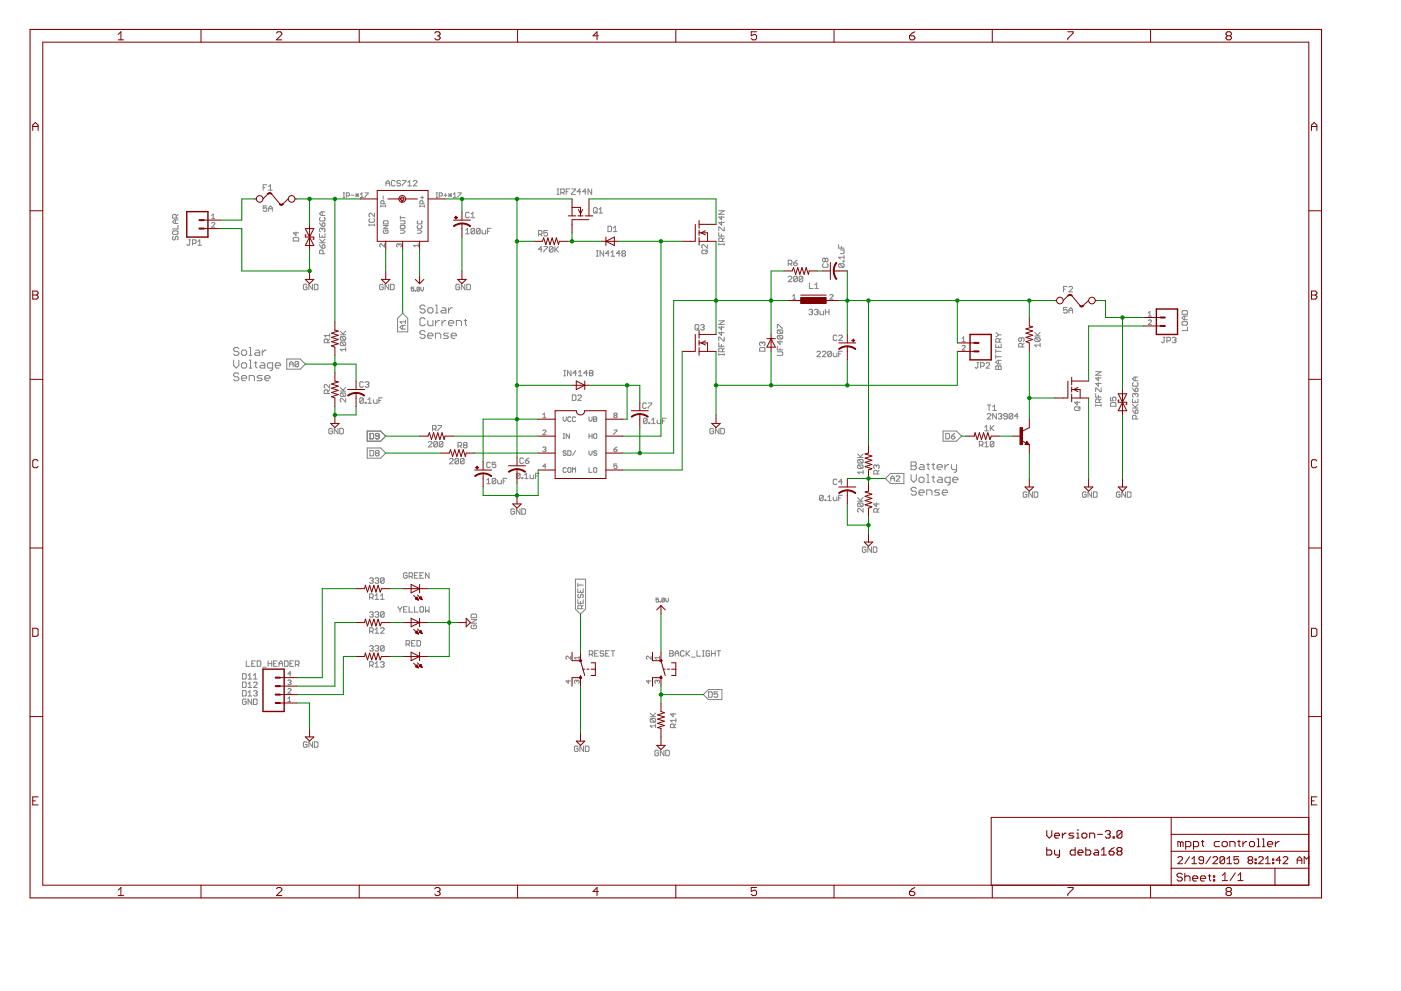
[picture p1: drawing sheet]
<svg xmlns="http://www.w3.org/2000/svg" width="420mm" height="297mm" viewBox="0 0 420 297" stroke-linecap="round" stroke-linejoin="round" font-family="sans-serif">
<g fill="none" stroke="#808080" stroke-width=".3">
<path d="M78.9 56.2h.6M80 55.4h-1.1v1.6M80.6 55.9l.5-.5v1.6M80.6 57h1.1M102.9 59.2h.5M102.9 57.8h.5M103.1 57.8v1.4M103.9 58.7h.7l.2-.7-.2-.2h-.7v1.4M105.3 58.5h.9M106.7 58.5h.9M106.7 58l.9 1M107.1 58v1"/>
<path d="M107.6 58l-.9 1M108.1 59.2h.9M108.1 58.3l.4-.5v1.4M109.5 57.8h.9l-.9 1.4M114.9 58.8v.9M115.8 55.7v-1l.5-.6 .5 .6v1M115.8 54.9h1M118.5 54.4l-.3-.3h-.5l-.3 .3v1.1l.3 .2h.5l.3-.2M120.1 54.4l-.3-.3h-.5l-.3 .6 .3 .2h.5l.3 .6-.3 .2h-.5l-.3-.2M120.7 54.1h1.1v.3l-1.1 1.1v.2M122.3 55.7h1.1M122.3 54.7l.6-.6v1.6"/>
<path d="M124 54.4l.2-.3h.6l.2 .3v.3l-1 1h1M126.1 59.2h1M126.6 58.8v.9M130.8 59.2h.5M130.8 57.8h.5M131 57.8v1.4M131.7 58.7h.7l.3-.2-.3-.7h-.7v1.4M133.1 58.5h.9M133.6 58v1M134.5 58.5h1M134.5 58l1 1M135 58v1"/>
<path d="M135.5 58l-1 1M135.9 59.2h1M135.9 58.3l.5-.5v1.4M137.3 57.8h1l-1 1.4M167.1 58.3h.5M167.1 56.6h.5M167.3 56.6v1.7M168.2 57.7h.8l.2-.2v-.6l-.2-.3h-.8v1.7M168.7 57.7l.5 .6M169.8 57.5h.5M170.9 56.6h-1.1v1.7M171.4 56.6h1.1v.3l-1.1 1.1v.3h1.1"/>
<path d="M174.2 57.5h-1.1l.8-.9v1.7M175.8 57.5h-1.1l.8-.9v1.7M177.4 56.6v1.7l-1.1-1.7v1.7M51.8 69.4l.2-.2h1.1l.3 .2v.6l-.3 .3h-1.1l-.2-.3zM52 70.8l-.2 .3v.5l.2 .3 .6-.3v-.5l.3-.3 .5 .3v.5l-.3 .3M52.6 65.9v1.1M52.9 65.4v-.9l-.3-.2h-.6l-.2 .2v.9h1.6M53.4 67.5v1.1h-1.6M53.4 65.9h-1.1l-.5 .6 .5 .5h1.1M53.4 64.3l-.5 .5M56.6 71.9h.6M56.9 71.9v1.3l-.3 .3-.5-.3"/>
<path d="M57.7 73h.8l.3-.3v-.5l-.3-.3h-.8v1.6M59.4 73.5h1M59.4 72.4l.5-.5v1.6M63.5 66.9l.2-.2 .7 .2-.9 1.2h.9M63.5 64.6l.4-.4v1.4M63.5 65.6h.9M80 61.7h-1.1v.8l.6-.2 .5 .2v.6l-.2 .3h-.6l-.3-.3M80.6 63.4v-1.1l.5-.6 .6 .6v1.1M80.6 62.5h1.1M88.2 71.2h1.1l.3 .2v.8h-1.7v-.8zM88.8 69.5v1.1l-.9-.8h1.7M95.8 70.1v1h1.7v-1"/>
<path d="M95.8 73.3l.8 1.1M95.8 72.8h1.7M95.8 71.7l1.1 1.1M95.8 66.8l.8 1.1M96.1 65.2l-.3 .2v.6l.3 .2h1.1l.3-.2v-.6l-.3-.2M96.6 68.7l-.2-.3-.6 .3v.5l.3 .3M96.6 73.6l.6-.3 .3 .3v.5l-.3 .3h-.6zM96.6 67.1l.6-.3 .3 .3v.5l-.3 .3h-.6zM96.6 68.7l.3-.3 .6 .3v.5l-.3 .3M96.6 63.5v1.1M96.6 68.7v.3M96.6 70.6v.5"/>
<path d="M96.9 76.1v-.9l-.3-.2h-.5l-.3 .2v.9h1.7M97.5 71.7l-.9 .8M97.5 63.5h-1.1l-.6 .6 .6 .5h1.1M110.7 67.5h1.6M110.7 67.2v.5M111 65.6l-.3 .2v.6l.3 .2h1l.3-.2v-.6l-.3-.2M112.3 63.9v1.1l-1.1-1.1-.5 .3v.5l.3 .3M112.3 67.2v.5M114.2 61.8h1.4M114.2 61.6v.4M115 67.6h1.4l-1.4 .9h1.4M115.1 61.1v-.7l-.7-.2-.2 .2v.7h1.4"/>
<path d="M115.2 66.2h.9l.3 .2v.7h-1.4v-.7zM115.2 69l-.2 .2 .2 .7h.9l.3-.2-.3-.7h-.4v.4M115.3 73.1v.9l-1-.9-.4 .2 .2 .7M115.6 61.6v.4M119.7 73.3l-.3-.2-.4 .2 .2 .7M119.7 73.3l.2-.2 .5 .2-.3 .7M119.7 73.3v.3M120.1 66.2h1.1l.3 .2-.3 .7h-1.1M120.1 65.2h1.4M120.1 67.8l.2-.2h.9l.3 .7-.3 .2h-.9zM120.1 69h.9l.5 .4-.5 .5h-.9M120.1 64.8v.9"/>
<path d="M125.1 69h1l.4 .4-.4 .5h-1M125.4 66.2l-.3 .2 .3 .7h.9l.2-.2-.2-.7M125.4 67.6l-.3 .2 .3 .7h.9l.2-.2-.2-.7M125.4 73.6h-1.4l.5 .4M125.4 73.1v.9M125.9 61.6v.4M125.9 61.8h1.4M126.8 61.1v-.7l-.7-.2-.2 .2v.7h1.4M127.3 61.6v.4M139.6 69l.6-.5v1.6M139.6 70.1h1.1M140.7 63.9l-.3-.3h-.5l-.3 .3v1.1l.3 .3h.5l.3-.3"/>
<path d="M141.3 65.3h1M141.3 64.2l.5-.6v1.7M142.3 68.7v1.1l-.2 .3h-.6l-.2-.3M142.3 68.7l-.2-.2h-.6l-.2 .2v1.1M142.3 68.7l-1 1.1M144 68.7v1.1l-.3 .3h-.5l-.3-.3M144 68.7l-.3-.2h-.5l-.3 .2v1.1M144 68.7l-1.1 1.1M144.5 69v.8l.3 .3h.8v-1.1M146.2 69.3h.5M147.3 68.5h-1.1v1.6M161.5 70.2h.8l.3-.3v-.5l-.3-.3h-.8v1.6"/>
<path d="M162 70.2l.6 .5M162.6 74.7h-1.1l.8-.8v1.6M163.1 73.9h1.1v.3l-1.1 1.1v.2M164.2 69.1h-1.1v.8l.6-.2 .5 .2v.6l-.3 .2h-.5l-.3-.2M165.8 74.2l-.2-.3h-.6l-.3 .3v1.1M165.8 74.2v1.1l-.2 .2h-.6l-.3-.2M165.8 74.2l-1.1 1.1M166.4 73.9v1.6M166.7 74.7l.8 .8M167.5 73.9l-1.1 1.1M178.2 62.2h.6l.3 .3v1.1l-.3 .3h-.6l-.2-.3v-1.1zM178.5 63.3l.6 .6"/>
<path d="M178.9 76.8h.5M178.9 75.2h.5M179.1 75.2v1.6M179.6 63.9h1.1M179.6 62.8l.6-.6v1.7M181 75.2v1.6l-1-1.6v1.6M182.3 67.8h.8l.3 .3v1.1l-.3 .2h-.8zM182.7 76h-1.1l.8-.8v1.6M183.2 76.8h1.1M183.2 75.7l.6-.5v1.6M184 69.4h1.1M184 68.3l.5-.5v1.6"/>
<path d="M185.9 76h-1l.8-.8v1.6M186.8 76l-.3 .2 .3 .6h.5l.3-.3-.3-.5M186.8 76l-.3-.3 .3-.5h.5l.3 .2-.3 .6M186.8 76h.5M210.8 75h1l.3 .2v.6l-.3 .3h-1l-.3-.3v-.6zM212.1 73.3v1.1l-1.1-1.1-.5 .3v.5l.3 .3M212.1 75l-.5 .5M215.6 73.2h1.6M215.6 69.7v1.1h1.6M215.6 73v.5M215.6 63.2h1.6l-1.6 1h1.6M216.4 64.8v1.1l-.8-.8h1.6"/>
<path d="M216.4 66.4v1.1l-.8-.8h1.6M216.4 70.3v.5M216.7 72.4v-.8l-.3-.3h-.6l-.2 .3v.8h1.6M217.2 68.1v1.1h-.3l-1.1-1.1h-.2v1.1M217.2 73v.5M217.2 71.3l-.5 .6M236.4 79.1h.8l.3-.3v-.5l-.3-.3h-.8v1.6M236.9 79.1l.6 .5M238 78.8h.8l.3 .6-.3 .2h-.5l-.3-.2zM239.1 78l-1.1 .8M247 79l-.3 .3v.5l.3 .3h1l.3-.3v-.5l-.3-.3M247.5 77.7v.5"/>
<path d="M247.5 77.7l-.3-.3-.5 .3v.5l.3 .3 .5-.3M247.5 77.7l.3-.3 .5 .3v.5l-.3 .3-.5-.3M251.5 73.3v1.1h1.6M251.8 79l-.3 .3v.5l.3 .3h1.1M251.8 79h1.1l.2 .3v.5l-.2 .3M251.8 79l1.1 1.1M252.1 74.9h1v.9l-.2 .2h-.8M252.3 73.9v.5M252.9 78.2h.2v.3h-.2zM253.1 76.6v1.1M253.1 77.1h-1.6l.6 .6M92.1 85.5l-.3-.3h-.5l-.3 .3v1.1l.3 .2h.5l.3-.2v-.6h-.6"/>
<path d="M93.7 85.2v1.6l-1.1-1.6v1.6M94.3 85.2h.8l.3 .3v1.1l-.3 .2h-.8zM98.9 100v1.1M102 99.3l1.1 1.1M103.7 99.3l-.9 .8M114.9 85.5l-.2-.3h-.6l-.2 .3v1.1l.2 .2h.6l.2-.2v-.6h-.5M116.6 85.2v1.6l-1.1-1.6v1.6M117.1 85.2h.8l.3 .3v1.1l-.3 .2h-.8zM120.8 93.9l1.5 1.5v4.1h-3.1v-4.1zM120.8 97.5v1.1M121.6 97.5h-1.1l-.5 .6 .5 .5h1.1M121.6 96.5h-1.6l.5 .5"/>
<path d="M121.6 95.9v1.1M124.1 86.1h-.8v.6l.4-.2 .4 .2-.2 .5-.6-.1M124.5 87.1l.2 .1zM125.9 86.3l-.6-.2-.2 .2v.8M125.9 86.3v.8l-.2 .1-.6-.1M125.9 86.3l-.8 .8M126.2 86.1v.8l.4 .3 .4-.3v-.8M127.5 91.9l-.4-.4h-.8l-.4 .4v.3l.4 .4h.8l.4 .4v.4l-.4 .4h-.8l-.4-.4M127.5 95.7l-.4-.4h-.8l-.4 .4v1.5l.4 .4h.8l.4-.4M127.5 99.5l-.4-.4h-.8l-.4 .4v.4l.4 .3h.8l.4 .4v.4l-.4 .4h-.8l-.4-.4M128.3 96.1v1.1l.4 .4h1.1v-1.5M128.7 92.2h.8l.3 .4v.8l-.3 .4h-.8l-.4-.4v-.8z"/>
<path d="M130.6 91.5h.4v2.3M130.6 93.8h.8M130.6 96.1v1.5M131.8 96.1h-.4l-.8 .7M132.6 92.2h.7l.4 .4v1.2h-1.1l-.4-.4 .4-.4h1.1M132.6 96.1v1.5M133.7 96.1h-.4l-.7 .7M134.5 92.2v1.6M134.5 96.8h1.6v-.4l-.4-.3h-.8l-.4 .3v.8l.4 .4h.8M134.5 99.9h-1.2l-.3 .3 .3 .4h.8l.4 .4-.4 .4h-1.1M135.7 92.2h-.4l-.8 .8M136.9 97.6v-1.5h1.1l.4 .3v1.2"/>
<path d="M137.8 85.5l-.3-.3h-.5l-.3 .3v1.1l.3 .2h.5l.3-.2v-.6h-.5M139.2 96.1h.8M139.4 85.2v1.6l-1.1-1.6v1.6M139.6 95.7v1.5l.4 .4M140 85.2h.8l.3 .3v1.1l-.3 .2h-.8zM208.7 97.3h.6l.2 .3v1l-.2 .3h-.6l-.3-.3v-1zM209 98.4l.5 .5M210.1 97.6l.3-.3h.5l.3 .3-.3 .5M210.6 98.1h.3M210.9 98.1l.3 .3-.3 .5h-.5l-.3-.3M215.6 96.2h1.6l-1.6 1.1h1.6M216.4 97.8v1.1l-.8-.8h1.6"/>
<path d="M216.4 99.4v1.1l-.8-.8h1.6M233.1 98.3v-1h.3l1.1 1h.2M233.4 98.9h1.1l.2 .3v.5l-.2 .3M233.4 98.9l-.3 .3v.5l.3 .3h1.1M233.4 98.9l1.1 1.1M236.4 83.1l.3-.3h.5l.3 .3v.3l-1.1 1h1.1M237.7 89.7h1M237.7 88.8l.5-.5v1.4M239.1 83.1v1.1l-.3 .2h-.5l-.3-.2M239.1 83.1l-.3-.3h-.5l-.3 .3v1.1M239.1 83.1l-1.1 1.1M240.7 83.1v1.1l-.2 .2h-.6l-.2-.2"/>
<path d="M240.7 83.1l-.2-.3h-.6l-.2 .3v1.1M240.7 83.1l-1 1.1M242.6 93l.3-.3h.5l.3 .3-.3 .5M242.7 84.8v1.7h1.1M243.2 93.5h.2M243.4 93.5l.3 .3-.3 .5h-.5l-.3-.2M244.3 93l.2-.3h.6l.2 .3-.2 .5M244.4 86.5h1.1M244.4 85.4l.5-.6v1.7M244.8 93.5h.3M245.1 93.5l.2 .3-.2 .5h-.6l-.2-.2M245.9 93.3v.8l.3 .2h.8v-1"/>
<path d="M247.5 93.5h1.1M247.5 92.7v1.6M248.6 92.7v1.6M248.9 88.5l.2-.2 .7 .2-.9 1.2h.9M298.6 99.8h.3l.5 .6M310.3 99.6l1.1 1.1M311.9 99.6l-.8 .8M318.9 86.7h.6M320 92.2h-1.1v.8l.8-.2 .3 .2v.6l-.3 .2h-.5l-.3-.2M320 85.9h-1.1v1.6M320.6 93h1M320.6 93.8v-1l.5-.6 .5 .6v1"/>
<path d="M320.6 86.1l.2-.2h.6l.2 .2v.3l-1 1.1h1M344.4 94.8h.9M344.4 96.1l.2-.2 .7 .2-.9 1.2h.9M344.4 93.8l.4-.4v1.4M354.5 96.6l.3-.2h1.1l.2 .2v.6l-.2 .3h-1.1l-.3-.3zM354.8 93.1h1.1l.2 .3v.8h-1.6v-.8zM355.3 94.7v1.1M356.1 98v1.1h-1.6M356.1 94.7h-1.1l-.5 .6 .5 .5h1.1M70.1 108v1.5l.7 .8 .8-.8v-1.5M71.6 104.5l-.4-.3h-.7l-.4 .3v.4l.4 .4h.7l.4 .4v.4l-.4 .4h-.7l-.4-.4M71.6 112.2l-.4-.4h-.7l-.4 .4v.4l.4 .3h.7l.4 .4v.4l-.4 .4h-.7l-.4-.4"/>
<path d="M72.4 105.3l.4-.4h.8l.4 .4v.8l-.4 .4h-.8l-.4-.4zM72.4 109.1l.4-.3h.8l.4 .3v.8l-.4 .4h-.8l-.4-.4zM72.4 113.3h1.6v-.4l-.4-.3h-.8l-.4 .3v.8l.4 .4h.8M74.7 104.2h.4v2.3M74.7 106.5h.8M74.7 108h.4v2.3M74.7 110.3h.8M74.7 114.1v-1.5h1.2l.4 .3v1.2M76.3 108.8h.8M76.7 104.9h.8l.4 .4v1.2h-1.2l-.4-.4 .4-.4h1.2M76.7 108.4v1.5l.4 .4M78.3 108.8h.7l.4 .3v1.2h-1.1l-.4-.4 .4-.4h1.1"/>
<path d="M78.7 104.9v1.6M78.7 112.6h-1.2l-.4 .3 .4 .4h.8l.4 .4-.4 .4h-1.2M79.4 113.3h1.6v-.4l-.4-.3h-.8l-.4 .3v.8l.4 .4h.8M79.8 104.9h-.4l-.7 .8M81.8 110.3h-1.2l-.4-.4v-.8l.4-.3h1.2v1.9l-.4 .4h-.4M82.5 109.5h1.6v-.4l-.4-.3h-.8l-.4 .3v.8l.4 .4h.8M86 107.6h4l1.6 1.5-1.6 1.6h-4zM86.8 110v-1.1l.6-.6 .5 .6v1.1M86.8 109.1h1.1M89.6 108.6l-.3-.3h-.5l-.3 .3v1.1M89.6 108.6v1.1l-.3 .3h-.5l-.3-.3M89.6 108.6l-1.1 1.1"/>
<path d="M98.3 118v-.9l-.2-.2h-.6l-.3 .2v.9h1.7M98.3 102.7v-.8l-.2-.3h-.6l-.3 .3v.8h1.7M98.9 115.2v1.1l-1.1-1.1-.6 .3v.6l.3 .2M98.9 100.5h-1.7l.6 .6M98.9 101.6l-.6 .6M98.9 116.9l-.6 .5M102 100.4h1.7M102 117.2h1.7M102 116.1l1.1 1.1M102.3 100.9h1.1l.3 .3v.5l-.3 .3M102.3 102.5h1.1l.3 .3v.6l-.3 .2M102.3 117.8h1.1l.3 .2v.6l-.3 .3"/>
<path d="M102.3 102.5l-.3 .3v.6l.3 .2h1.1M102.3 100.9l-.3 .3v.5l.3 .3h1.1M102.3 117.8l-.3 .2v.6l.3 .3h1.1M102.3 102.5l1.1 1.1M102.3 100.9l1.1 1.1M102.3 117.8l1.1 1.1M103.7 104.7h-1.7l.6 .6M103.7 104.2v1.1M103.7 119.4v1.1l-1.1-1.1-.6 .3v.5l.3 .3M103.7 116.1l-.9 .8M109 114.7l-.3-.3h-.5l-.3 .3v1.1l.3 .3h.5l.3-.3M109 119.5l-.3-.2h-.5l-.3 .2v1.1"/>
<path d="M109 119.5l-1.1 1.1M109 119.5v1.1l-.3 .3h-.5l-.3-.3M109.5 114.7l.3-.3h.5l.3 .3-.3 .5M110.1 115.2h.2M110.3 119.8l.6-.5v1.6M110.3 115.2l.3 .3-.3 .6h-.5l-.3-.3M112 119.8v.8l.2 .3h.9v-1.1M114.7 119.3h-1.1v1.6M128.3 100.6h1.5v-.4l-.3-.3h-.8l-.4 .3v.8l.4 .4h.8M130.6 101.4v-1.5h1.2l.4 .3v1.2M135.3 100.6h1.6v-.4l-.4-.3h-.8l-.4 .3v.8l.4 .4h.8M169.1 112.6h.5"/>
<path d="M169.1 111h.5M169.4 111v1.6M171.3 111v1.6l-1.1-1.6v1.6M171.6 118.4h.8l.3 .3v1l-.3 .3h-.8zM172.9 111.8h-1.1l.8-.8v1.6M173.3 118.7l.2-.3h.6l.2 .3v.2l-1 1.1h1M173.5 112.6h1M173.5 111.6l.5-.6v1.6M176.2 111.8h-1.1l.8-.8v1.6M177 111.8h.5M177 111.8l-.3 .3 .3 .5h.5l.3-.2-.3-.6M177 111.8l-.3-.2 .3-.6h.5l.3 .3-.3 .5"/>
<path d="M215.6 102.7v1.1h1.6M215.6 106v.5M215.6 106.3h1.6M216.4 103.3v.5M216.7 105.4v-.8l-.3-.2h-.6l-.2 .2v.8h1.6M217.2 101.1v1.1h-.3l-1.1-1.1h-.2v1.1M217.2 106v.5M217.2 104.4l-.5 .5M227.8 104.4l.2-.2h1.2l.2 .2v.9h-1.6zM228.6 102.8l-.3-.3-.5 .3v.6l.2 .2M228.6 102.8l.3-.3 .5 .3v.6l-.2 .2M228.6 102.8v.3"/>
<path d="M233.1 105.5h1.4l.2 .2v.6l-.2 .2h-1.4M233.1 103.8v1.1h1.6M233.4 100.5h1.1l.2 .3v.5l-.2 .3M233.4 100.5l-.3 .3v.5l.3 .3h1.1M233.4 100.5l1.1 1.1M233.9 102.2v1.1l-.8-.9h1.6M233.9 104.4v.5M245 105.6l.2-.3h.6l.3 .3v.2l-1.1 1.1h1.1M246.6 105.6l.3-.3h.5l.3 .3v.2l-1.1 1.1h1.1M249.3 105.6v1l-.2 .3h-.6l-.3-.3M249.3 105.6l-.2-.3h-.6l-.3 .3v1M249.3 105.6l-1.1 1"/>
<path d="M249.9 105.8v.8l.2 .3h.9v-1.1M251 100.7l-.3-.2h-.6l-.2 .2v1.1l.2 .3h.6l.3-.3M251.5 100.7l.3-.2h.5l.3 .2v.3l-1.1 1.1h1.1M251.5 106.1h.6M252.6 105.3h-1.1v1.6M288.5 103.8l.3-.3 .7 .3-1 1.1h1M288.5 102.4h1M288.5 101.5l.5-.5v1.4M293 108.7h.5M293.2 108.7v1.4l-.2 .2-.6-.2M294.1 109.8h.8l.3-.3v-.5l-.3-.3h-.8v1.6M295.7 109l.3-.3h.5l.3 .3v.2l-1.1 1.1h1.1"/>
<path d="M298.6 106.9h1.6M298.6 105.3h1.6M298.6 109.9l.3-.3 .5 .3 .6-.3 .2 .3v.8h-1.6zM298.6 103.1v1.1h1.6v-1.1M298.6 104.7v1.1M298.6 106.4v1.1M299.4 100.4l-.5 .5h-.3M299.4 103.7v.5M299.4 108v1.1M299.4 109.9v.8M299.4 100.4h.8M299.7 102.6v-.9l-.3-.2h-.5l-.3 .2v.9h1.6"/>
<path d="M300.2 108h-1l-.6 .6 .6 .5h1M300.2 101.5l-.5 .5M306.3 101.3v.8l-.3 .2-.5-.2v-.6l.3-.2h1.1l.2 .2v.6l-.2 .2M306.6 104v-.8l-.3-.3h-.5l-.3 .3v.8h1.6M307.1 102.9l-.5 .5M310.3 100.7h1.6M310.6 101.3h1.1l.2 .2v.6l-.2 .2M310.6 101.3l-.3 .2v.6l.3 .2h1.1M310.6 101.3l1.1 1M311.9 103.4h-1.6l.5 .6M311.9 102.9v1.1M328.6 118v1h1.6"/>
<path d="M328.6 111.4h1.6l-1.6 1.1h1.6M329.4 113.1v1l-.8-.8h1.6M329.4 114.7v1.1l-.8-.8h1.6M329.4 118.5v.5M330.2 116.3v1.1h-.3l-1-1.1h-.3v1.1M330.2 119.6l-.5 .5M333 119v1.1h.8l-.2-.8 .2-.3h.6l.3 .3v.5l-.3 .3M339.6 119.6v1.1h1.7v-1.1M339.6 116.3l.8 1.1M339.9 114.7l-.3 .2v.6l.3 .3h1.1l.3-.3v-.6l-.3-.2M340.4 116.6l.6-.3 .3 .3v.5l-.3 .3h-.6zM340.4 118.2l-.2-.3-.6 .3v.5l.3 .3"/>
<path d="M340.4 118.2l.3-.3 .6 .3v.5l-.3 .3M340.4 113v1.1M340.4 118.2v.3M341.3 113h-1.1l-.6 .6 .6 .5h1.1M348.8 101.1h.6M349.1 101.1v1.3l-.3 .3-.5-.3M349.9 102.2h.9l.2-.3v-.5l-.2-.3h-.9v1.6M351.6 101.4l.3-.3h.5l.3 .3-.3 .5M352.1 101.9h.3M352.4 101.9l.3 .3-.3 .5h-.5l-.3-.3M99.7 128.7l-.3-.3h-.5l-.3 .3v1.1l.3 .2h.5l.3-.2v-.6h-.5M101.3 128.4v1.6l-1.1-1.6v1.6"/>
<path d="M101.9 128.4h.8l.3 .3v1.1l-.3 .2h-.8zM109.5 120.6h.3v.3h-.3zM110.1 129.2h4.1l1.5 1.5-1.5 1.5h-4.1zM110.1 134.3h4.1l1.5 1.5-1.5 1.5h-4.1zM110.3 120.9h1.1M111 129.9h.8l.3 .3v1.1l-.3 .3h-.8zM111 135h.8l.3 .3v1.1l-.3 .2h-.8zM112.9 135.8h.5M112.9 135.8l-.3-.3 .3-.5h.5l.3 .3-.3 .5M112.9 135.8l-.3 .3 .3 .5h.5l.3-.2-.3-.6M113.6 120.1h.6M113.7 130.7h-.8l-.3-.2 .3-.6h.5l.3 .3v1.1l-.3 .3h-.5l-.3-.3"/>
<path d="M128.5 132.6l.2-.3h.6l.2 .3v.3l-1 1.1h1M129.7 128.6h.8l.3-.3v-.5l-.3-.3h-.8v1.7M130.3 128.6l.5 .6M131.2 132.6v1.1l-.3 .3h-.5l-.3-.3M131.2 132.6l-.3-.3h-.5l-.3 .3v1.1M131.2 132.6l-1.1 1.1M131.4 127.5h1v.3l-1 1.1v.3M132.8 132.6v1.1l-.3 .3h-.5l-.3-.3M132.8 132.6l-.3-.3h-.5l-.3 .3v1.1M132.8 132.6l-1.1 1.1M134.8 137.7l.3-.3h.5l.3 .3v.2l-1.1 1.1h1.1M137.4 133.7h.8l.2-.3v-.5l-.2-.3h-.8v1.6"/>
<path d="M137.5 137.7l-.2-.3h-.6l-.3 .3v1.1M137.5 137.7v1.1l-.2 .2h-.6l-.3-.2M137.5 137.7l-1.1 1.1M137.9 133.7l.5 .5M139.2 137.7v1.1l-.3 .2h-.6l-.2-.2M139.2 137.7l-.3-.3h-.6l-.2 .3v1.1M139.2 137.7l-1.1 1.1M139.3 133.4l-.3 .3 .3 .5h.5l.3-.2-.3-.6M139.3 133.4l-.3-.3 .3-.5h.5l.3 .3-.3 .5M139.3 133.4h.5M147.1 138.8l-.3-.2h-.5l-.3 .2v1.1l.3 .3h.5l.3-.3M148.7 138.6h-1.1v.8l.6-.3 .5 .3v.5l-.3 .3h-.5l-.3-.3"/>
<path d="M157 137.5l-.3-.2h-.5l-.3 .2v1.1l.3 .3h.5l.3-.3M157.5 138.1h.9l.2 .5-.2 .3h-.6l-.3-.3zM158.6 137.3l-1.1 .8M162.8 129.1l.2-.2 .7 .2-.9 1.2h.9M162.8 134.2l.7-.2 .2 .2-.2 .5M162.8 124.3l.5-.5v1.4M162.8 125.2h.9M163.3 134.7h.2M163.5 134.7l.2 .2-.2 .5-.7-.3M163.7 139.8h-.9l.7-.7v1.4M168.9 124.9v1l.5 .4 .4-.4v-1M168.9 130h.5"/>
<path d="M168.9 131.4h.5M169.1 130v1.4M169.8 135.3l-.2-.2-.7 .2 .2 .5 .7 .2-.2 .5-.7-.2M170.3 135.1h.7l.2 .2v1l-.2 .2h-.7zM170.8 130v1.4l-1-1.4v1.4M171.2 125.2l-.2-.3-.7 .3v.9l.2 .2 .7-.2M172.6 125.2l-.2-.3-.7 .3v.9l.2 .2 .7-.2M172.6 135.1l-.9 1.4M176.6 135.1v.9l.5 .5 .5-.5v-.9M176.6 124.9v1l.5 .4 .5-.4v-1M176.6 130v1.4M176.6 130.7h1"/>
<path d="M177.6 130v1.4M178 124.9h.7l.3 .3-.3 .4 .3 .5-.3 .2h-.7zM178 125.6h.7M178.3 130l.7 .3v.9l-.3 .2-.7-.2v-.9zM179 135.3l-.3-.2-.7 .2 .3 .5 .7 .2-.3 .5-.7-.2M184.1 134.7h.7l.2 .4-.7 .3zM184.1 128.9h.9l-.9 1.4M184.3 124.5l-.2 .3 .2 .4 .7-.2-.2-.5M184.3 124.5l-.2-.2 .2-.5 .7 .3-.2 .4M184.3 124.5h.5M185 139.1h-.9v.7l.5-.3 .4 .3-.2 .7-.7-.3M185 134l-.9 .7"/>
<path d="M193.8 121.1l-.3-.3h-.5l-.3 .3v1l.3 .3h.5l.3-.3M194.1 125.6l-.3-.3h-.6l-.2 .3v1.1M194.1 125.6v1.1l-.3 .3h-.6l-.2-.3M194.1 125.6l-1.1 1.1M194.4 120.8h1.1v.3l-1.1 1v.3M194.6 126.7h.3v.3h-.3zM195.4 127h1.1M195.4 125.9l.6-.6v1.7M197.1 125.9v.8l.2 .3h.8v-1.1M198.7 126.2h.5M199.8 125.3h-1.1v1.7M214 128.7l-.3-.3h-.5l-.3 .3v1.1l.3 .2h.5l.3-.2v-.6h-.6"/>
<path d="M215.6 128.4v1.6l-1.1-1.6v1.6M216.2 128.4h.8l.3 .3v1.1l-.3 .2h-.8zM257.2 137.2h1.6M257.2 136.1l1.1 1.1M257.5 137.7h1.1l.2 .3v.5l-.2 .3M257.5 139.4h1.1l.2 .2v.6l-.2 .2M257.5 139.4l-.3 .2v.6l.3 .2h1.1M257.5 137.7l-.3 .3v.5l.3 .3h1.1M257.5 139.4l1.1 1M257.5 137.7l1.1 1.1M258.8 136.1l-.8 .8M262.8 139.6l-.2-.2-.6 .2v.6l.3 .2"/>
<path d="M262.8 139.6l.3-.2 .6 .2v.6l-.3 .2M262.8 139.6v.3M273.2 138.5h1.2l.4 .3v.4l-.4 .4 .4 .4v.4l-.4 .4h-1.2zM273.2 139.6h1.2M276 139.2h.8l.3 .4v1.2h-1.1l-.4-.4 .4-.4h1.1M277.9 139.2h.8M278.3 138.8v1.6l.4 .4M279.5 139.2h.8M279.9 138.8v1.6l.4 .4M281.1 140h1.5v-.4l-.4-.4h-.8l-.3 .4v.8l.3 .4h.8M282.8 129.2h4.1l1.5 1.5-1.5 1.5h-4.1zM283.4 139.2v1.6"/>
<path d="M283.7 129.9h.8l.3 .3v1.1l-.3 .3h-.8zM284.5 139.2h-.3l-.8 .8M285.3 130.7h.8l.3 .6-.3 .3h-.5l-.3-.3zM285.3 139.2v1.2l.4 .4h1.2M286.4 129.9l-1.1 .8M286.9 139.2v2l-.4 .4h-.4M293.7 133.4h.8l.3-.3v-.5l-.3-.3h-.8v1.6M294.3 133.4l.5 .5M295.3 128l.6-.5v1.6M295.3 132.8l.6-.5v1.6M295.3 129.1h1.1M295.3 133.9h1.1"/>
<path d="M296.1 124.2l.3-.2h.5l.3 .2v.3l-1.1 1.1h1.1M296.1 121.4h1.1M296.6 121.4v1.6M297 127.5v1.6M297.2 128.3l.9 .8M297.7 123h1.1M297.7 121.9l.6-.5v1.6M298.1 132.6l-.3-.3h-.6l-.2 .3v1.1M298.1 127.5l-1.1 1.1M298.1 132.6v1.1l-.3 .2h-.6l-.2-.2M298.1 132.6l-1.1 1.1M298.8 124v1.6l-1.1-1.6v1.6"/>
<path d="M299.4 124.2l.2-.2h.6l.2 .2-.2 .6M299.9 124.8h.3M300.2 124.8l.2 .2-.2 .6h-.6l-.2-.3M302.1 124.8h-.8l-.3-.3 .3-.5h.5l.3 .2v1.1l-.3 .3h-.5l-.3-.3M303.7 124.2l-.3-.2h-.5l-.3 .2v1.1M303.7 124.2v1.1l-.3 .3h-.5l-.3-.3M303.7 124.2l-1.1 1.1M305.4 124.8h-1.1l.8-.8v1.6M322.2 122.2l.3-.3h1.1l.3 .3v.6l-.3 .2h-1.1l-.3-.2zM323 120.3v1.1l-.8-.8h1.7M323.9 121.9l-.6 .6M328.6 121.5h1.6"/>
<path d="M328.6 121.2v.6M329.7 120.7v-.8l-.3-.3h-.5l-.3 .3v.8h1.6M330.2 121.2v.6M333.3 120.7h1.1l.3 .2v.9h-1.7v-.9zM339.6 122.9l.8 1M339.6 122.3h1.7M339.6 121.2l1.1 1.1M340.4 123.1l.6-.2 .3 .2v.6l-.3 .2h-.6zM340.4 120.1v.6M340.7 125.6v-.8l-.3-.3h-.5l-.3 .3v.8h1.7M341.3 121.2l-.9 .8M146 143.9l.5-.5v1.6"/>
<path d="M146 145h1.1M148.7 143.6v1.1l-.3 .3h-.5l-.3-.3M148.7 143.6l-.3-.2h-.5l-.3 .2v1.1M148.7 143.6l-1.1 1.1M149.3 143.9v.8l.2 .3h.8v-1.1M150.9 144.2h.5M152 143.4h-1.1v1.6M154.3 152.8l-.3-.3h-.5l-.3 .3v1.1l.3 .2h.5l.3-.2v-.6h-.5M155.9 152.5v1.6l-1-1.6v1.6M156 142.1v1.1l-.3 .3h-.5l-.3-.3M156 142.1l-.3-.2h-.5l-.3 .2v1.1M156 142.1l-1.1 1.1"/>
<path d="M156.5 152.5h.8l.3 .3v1.1l-.3 .2h-.8zM156.5 143.2h.3v.3h-.3zM157.3 143.5h1.1M157.3 142.4l.6-.5v1.6M159 142.4v.8l.2 .3h.8v-1.1M160.6 142.7h.5M161.7 141.9h-1.1v1.6M169.8 140.4l-.2-.2-.7 .2v1l.2 .2 .7-.2M170.3 140.4l.2-.2 .7 .2v1l-.2 .2-.7-.2zM171.7 141.6v-1.4l.4 .5 .5-.5v1.4M176.6 140.2v1.4h1M178 140.4l.3-.2 .7 .2v1l-.3 .2-.7-.2z"/>
<path d="M246.9 148.7l-.3-.2h-.5l-.3 .2v1.1M246.9 148.7v1.1l-.3 .3h-.5l-.3-.3M246.9 148.7l-1.1 1.1M247.4 149.8h.3v.3h-.3zM248.2 150.1h1.1M248.2 149l.6-.5v1.6M249.9 149v.8l.2 .3h.9v-1.1M251 143.9l-.3-.3h-.6l-.2 .3v1.1l.2 .2h.6l.3-.2M251.5 149.3h.6M252.6 148.5h-1.1v1.6M252.6 144.4h-1.1l.8-.8v1.6M257.2 150.2h1.6"/>
<path d="M257.2 149.1l1.1 1.1M257.5 150.8h1.1l.2 .3v.5l-.2 .3M257.5 150.8l-.3 .3v.5l.3 .3h1.1M257.5 150.8l1.1 1.1M258.8 141.5h-1.6l.6 .6M258.8 141v1.1M258.8 152.4v1.1l-1-1.1h-.3l-.3 .3v.5l.3 .3M258.8 149.1l-.8 .9M262.8 150.8v1.1l-.8-.8h1.7M263.1 153.5v-.8l-.3-.3h-.5l-.3 .3v.8h1.7M263.1 142.1v-.8l-.3-.3h-.5l-.3 .3v.8h1.7M263.7 141l-.6 .5"/>
<path d="M263.7 152.4l-.6 .6M265.5 143.4l1.6-1.5h4v3h-4zM267.1 144.2v-1l.6-.6 .5 .6v1M267.1 143.4h1.1M268.8 142.9l.2-.3h.6l.3 .3v.3l-1.1 1h1.1M273.2 142.3v1.5l.8 .8 .8-.8v-1.5M274.8 146.5l-.4-.4h-.8l-.4 .4v.4l.4 .3h.8l.4 .4v.4l-.4 .4h-.8l-.4-.4M275.6 143.4l.4-.4h.8l.3 .4v.8l-.3 .4h-.8l-.4-.4zM275.6 147.6h1.5v-.4l-.3-.3h-.8l-.4 .3v.8l.4 .4h.8M277.9 142.3h.4v2.3M277.9 144.6h.8M277.9 148.4v-1.5h1.2l.4 .3v1.2"/>
<path d="M279.5 143h.8M279.9 142.6v1.6l.4 .4M281.4 143h.8l.4 .4v1.2h-1.2l-.3-.4 .3-.4h1.2M281.8 146.9h-1.2l-.3 .3 .3 .4h.8l.4 .4-.4 .4h-1.1M282.6 147.6h1.6v-.4l-.4-.3h-.8l-.4 .3v.8l.4 .4h.8M284.9 144.6h-1.1l-.4-.4v-.8l.4-.4h1.1v2l-.4 .4h-.3M285.7 143.8h1.6v-.4l-.4-.4h-.8l-.4 .4v.8l.4 .4h.8M308 147.7l-.3-.3h-.6l-.2 .3v1.1l.2 .3h.6l.3-.3v-.5h-.6M309.6 147.4v1.7l-1.1-1.7v1.7M310.2 147.4h.8l.2 .3v1.1l-.2 .3h-.8zM325.7 147.7l-.2-.3h-.6l-.2 .3v1.1l.2 .3h.6l.2-.3v-.5h-.5M327.4 147.4v1.7l-1.1-1.7v1.7"/>
<path d="M327.9 147.4h.8l.3 .3v1.1l-.3 .3h-.8zM335.9 147.7l-.3-.3h-.5l-.3 .3v1.1l.3 .3h.5l.3-.3v-.5h-.6M337.5 147.4v1.7l-1.1-1.7v1.7M338.1 147.4h.8l.3 .3v1.1l-.3 .3h-.8zM110.8 173.5l.3-.3h.6l.2 .3-.2 .5M110.8 179.1h.9l.2-.3v-.5l-.2-.3h-.9v1.6M111.4 174h.3M111.4 179.1l.5 .5M111.7 174l.2 .3-.2 .5h-.6l-.3-.2M112.5 178.6l.5-.6v1.6M112.5 173.5l.3-.3h.5l.3 .3-.3 .5M112.5 179.6h1.1"/>
<path d="M113 174h.3M113.3 174l.3 .3-.3 .5h-.5l-.3-.2M114.1 178.6l.6-.6v1.6M114.1 179.6h1.1M115.2 173.5l-.3-.3h-.5l-.3 .3v1.1M115.2 173.5v1.1l-.3 .2h-.5l-.3-.2M115.2 173.5l-1.1 1.1M122.1 172l-.2-.3h-.6l-.3 .3v1l.3 .3h.6l.2-.3v-.5h-.5M122.7 172.8h.8l.3-.3v-.5l-.3-.3h-.8v1.6M123.2 172.8l.6 .5M124.3 172.5h.6M125.4 171.7h-1.1v1.6h1.1"/>
<path d="M125.9 172.5h.6M127 171.7h-1.1v1.6h1.1M128.7 171.7v1.6l-1.1-1.6v1.6M172.6 173.6h3v8.9l-1.5 1.6-1.5-1.6zM173.3 174.8v1.1M173.3 176.5v1h1.6v-1M173.3 179.7v1.1h1.6v-1.1M173.3 175.4h1.6M173.5 178.1l-.2 .3v.5l.2 .3 .6-.3v-.5l.3-.3 .5 .3v.5l-.3 .3M174.1 177v.5M197.5 179.3h-.8v.6l.4-.2 .4 .2-.2 .5-.6-.1M199.3 179.5l-.6-.2-.2 .2v.8"/>
<path d="M199.3 179.5v.8l-.2 .1-.6-.1M199.3 179.5l-.8 .8M199.7 179.3v.8l.4 .3 .3-.3v-.8M259.7 164.2l-.3-.3h-.5l-.3 .3v1.1l.3 .3h.5l.3-.3v-.5h-.5M261.3 163.9v1.7l-1-1.7v1.7M261.9 163.9h.8l.3 .3v1.1l-.3 .3h-.8zM73.9 198.1v1.6h1M75.5 198.9h.5M76.6 198.1h-1.1v1.6h1.1M77.1 198.1h.8l.3 .3v1.1l-.3 .2h-.8zM80.4 198.9h1.1M80.4 198.1v1.6"/>
<path d="M81.5 198.1v1.6M82 198.9h.6M83.1 198.1h-1.1v1.6h1.1M83.7 198.9h1.1M83.7 199.7v-1.1l.5-.5 .6 .5v1.1M85.3 198.1h.8l.3 .3v1.1l-.3 .2h-.8zM87 198.9h.5M88 198.1h-1v1.6h1M88.6 199.2h.8l.3-.3v-.5l-.3-.3h-.8v1.6M89.1 199.2l.6 .5M110.8 183.6l.3-.2h.6l.2 .2-.2 .6M110.8 189.3h.9l.2-.3v-.6l-.2-.2h-.9v1.6"/>
<path d="M110.8 193.8l.3-.3h.6l.2 .3-.2 .6M110.8 199.4h.9l.2-.3v-.5l-.2-.3h-.9v1.7M111.4 194.4h.3M111.4 184.2h.3M111.4 199.4l.5 .6M111.4 189.3l.5 .5M111.7 184.2l.2 .2-.2 .6h-.6l-.3-.3M111.7 194.4l.2 .2-.2 .6h-.6l-.3-.3M112.5 188.7l.5-.5v1.6M112.5 198.9l.5-.6v1.7M112.5 183.6l.3-.2h.5l.3 .2-.3 .6M112.5 193.8l.3-.3h.5l.3 .3-.3 .6"/>
<path d="M112.5 200h1.1M112.5 189.8h1.1M113 194.4h.3M113 184.2h.3M113.3 184.2l.3 .2-.3 .6h-.5l-.3-.3M113.3 194.4l.3 .2-.3 .6h-.5l-.3-.3M114.1 188.4l.3-.2h.5l.3 .2v.3l-1.1 1.1h1.1M114.1 198.6l.3-.3h.5l.3 .3-.3 .5M114.7 199.1h.2M114.9 199.1l.3 .3-.3 .6h-.5l-.3-.3M115.2 193.8l-.3-.3h-.5l-.3 .3v1.1M115.2 193.8v1.1l-.3 .3h-.5l-.3-.3"/>
<path d="M115.2 183.6l-.3-.2h-.5l-.3 .2v1.1M115.2 183.6v1.1l-.3 .3h-.5l-.3-.3M115.2 193.8l-1.1 1.1M115.2 183.6l-1.1 1.1M119.4 181.8v.3l.6 .6M120 182.7v.8M120.5 181.8l-.5 .9M121 182.7h.6M121.8 193.1h.8l.3-.3v-.5l-.3-.3h-.8v1.6M122.1 181.8h-1.1v1.7h1.1M122.3 193.1l.6 .5M122.7 181.8v1.7h1.1"/>
<path d="M123.4 192.8h.6M124.3 181.8v1.7h1.1M124.5 192h-1.1v1.6h1.1M125.1 192h.8l.2 .3v1.1l-.2 .2h-.8zM126.2 181.8h.6l.2 .3v1.1l-.2 .3h-.6l-.3-.3v-1.1zM127.6 181.8v1.7l.5-.6 .6 .6v-1.7M141.3 185.7h1.6l-1.6 1.1h1.6M141.6 184.1h1l.3 .2v.8h-1.6v-.8zM141.6 187.3l-.3 .3v.6l.3 .2h1l.3-.2v-.6l-.3-.3h-.5v.6M171.1 196.7v.9l-.9-.9-.5 .2 .3 .7M173.7 197.1h-1.4l.4 .5M173.7 196.7v.9"/>
<path d="M174.1 180.3v.5M174.4 182.5v-.8l-.3-.3h-.6l-.2 .3v.8h1.6M174.9 181.4l-.5 .5M176.7 196.1h.8l.3-.2v-.6l-.3-.2h-.8v1.6M177.2 196.1l.6 .6M178.4 195.9h.5M179.4 195.1h-1v1.6h1M181.1 195.3l-.3-.2h-.5l-.3 .2 .3 .6h.5l.3 .2-.3 .6h-.5l-.3-.3M181.6 195.9h.6M182.7 195.1h-1.1v1.6h1.1M183.3 195.1h1M183.8 195.1v1.6"/>
<path d="M195.3 196.7v.9l-1-.9-.4 .2 .2 .7M197.8 197.1h-1.4l.5 .5M197.8 196.7v.9M197.9 180.3l.2 .1zM200.9 195.1h.8l.2 .2-.2 .6 .2 .5-.2 .3h-.8zM200.9 195.9h.8M202.5 195.9h1.1M202.5 196.7v-1.1l.5-.5 .6 .5v1.1M205.2 195.3l-.3-.2h-.5l-.3 .2v1.1l.3 .3h.5l.3-.3M205.8 195.1v1.6M206 195.9l.8 .8M206.8 195.1l-1 1"/>
<path d="M207.4 197h1.1M209 195.1v1.6h1.1M210.7 196.7h.5M210.7 195.1h.5M210.9 195.1v1.6M212.8 195.3l-.2-.2h-.6l-.2 .2v1.1l.2 .3h.6l.2-.3v-.5h-.5M213.4 195.9h1.1M213.4 195.1v1.6M214.5 195.1v1.6M215 195.1h1.1M215.6 195.1v1.6M72.7 204.4h.9l.2 .3v1.1l-.2 .3h-.9z"/>
<path d="M72.7 201.9h.9l.2 .3v1.1l-.2 .2h-.9zM72.7 207h.9l.2 .3v1l-.2 .3h-.9zM73.8 209.8l-.2-.3h-.6l-.3 .3v1.1l.3 .3h.6l.2-.3v-.6h-.5M74.4 208.6h1.1M74.4 207.5l.5-.5v1.6M74.4 202.5l.5-.6v1.6M74.4 205l.5-.6v1.7M74.4 203.5h1.1M74.4 206.1h1.1M75.5 209.5v1.7l-1.1-1.7v1.7M76 209.5h.8l.3 .3v1.1l-.3 .3h-.8zM76 204.7l.3-.3h.5l.3 .3v.3l-1.1 1.1h1.1"/>
<path d="M76 207.3l.3-.3h.5l.3 .3-.3 .5M76 203.5h1.1M76 202.5l.6-.6v1.6M76.6 207.8h.2M76.8 207.8l.3 .3-.3 .5h-.5l-.3-.3M78.8 200h1M86.3 209.4l.5-.5v1.4M86.3 206.6l.3-.2 .7 .2-1 1.2h1M86.3 210.3h1M86.3 204.1l.7-.3 .3 .3-.3 .4M86.8 204.5h.2M87 204.5l.3 .3-.3 .4-.7-.2"/>
<path d="M87.3 202h-1l.7-.7v1.4M170.4 203.9v.9l-.7-.7h1.4M173 204.1l-.3-.2-.4 .2 .2 .7M173 204.1l.2-.2 .5 .2-.3 .7M173 204.1v.2M194.6 203.9v.9l-.7-.7h1.4M195 214.8h1.6M195 213.7l1.1 1.1M195.3 215.4h1.1l.2 .2v.6l-.2 .3M195.3 215.4l-.3 .2v.6l.3 .3h1.1M195.3 215.4l1.1 1.1M196.6 217.6h-1.6l.5 .5"/>
<path d="M196.6 217v1.1M196.6 213.7l-.8 .8M197.1 204.1l-.2-.2-.5 .2 .2 .7M197.1 204.1l.2-.2 .5 .2-.2 .7M197.1 204.1v.2M201.9 213.7v1.1l-.8-.8h1.6M202.1 218.1v-.8l-.2-.3h-.6l-.2 .3v.8h1.6M202.7 217l-.6 .6M202.7 215.9h-1.6l.5 .6M202.7 215.4v1.1M210.9 208.2l1.5-1.5h4.1v3h-4.1zM212.5 207.4h.8l.3 .2v1.1l-.3 .3h-.8z"/>
<path d="M215.2 207.4h-1v.8l.8-.3 .2 .3v.5l-.2 .3h-.6l-.2-.3M92.1 222.6l-.3-.2h-.5l-.3 .2v1.1l.3 .3h.5l.3-.3v-.5h-.6M93.7 222.4v1.6l-1.1-1.6v1.6M94.3 222.4h.8l.3 .2v1.1l-.3 .3h-.8zM173.4 223.9l-.3-.3h-.6l-.2 .3v1.1l.2 .3h.6l.3-.3v-.6h-.6M175 223.6v1.7l-1.1-1.7v1.7M175.5 223.6h.9l.2 .3v1.1l-.2 .3h-.9zM197.5 225.2l-.3-.3h-.5l-.3 .3v1.1l.3 .2h.5l.3-.2v-.6h-.6M199.1 224.9v1.6l-1.1-1.6v1.6M199.7 224.9h.8l.2 .3v1.1l-.2 .2h-.8z"/>
</g>
<g fill="none" stroke="#800000" stroke-width=".32">
<path d="M9 8.8h387.3v260.3h-387.3zM313.9 249v1.5l.8 .7 .7-.7v-1.5M313.9 254v2.3h1.1l.4-.4v-.7l-.4-.4h-1.1M316.3 250.5h1.5v-.4l-.4-.4h-.7l-.4 .4v.7l.4 .4h.7M316.3 254.8v1.1l.4 .4h1.1M317.8 254.8v1.9l-.4 .3h-.4M318.6 249.7v1.5M319.7 249.7h-.3l-.8 .8M322.1 249.7h-1.2l-.3 .4 .3 .4h.8l.4 .3-.4 .4h-1.1M322.4 254v2.3h-1.1l-.3-.4v-.7l.3-.4h1.1M322.9 251.2h.7M322.9 249.7h.4v1.5"/>
<path d="M323.3 248.6v.4M323.3 255.5h1.5v-.3l-.4-.4h-.7l-.4 .4v.7l.4 .4h.7M324.5 250.1l.3-.4h.8l.3 .4v.7l-.3 .4h-.8l-.3-.4zM325.6 254v2.3h1.1l.4-.4v-.7l-.4-.4h-1.1M326.8 251.2v-1.5h1.1l.4 .4v1.1M328.3 254.8h.8l.4 .4v1.1h-1.2l-.3-.4 .3-.4h1.2M329.1 250.1h1.5M330.3 256.3h1.5M330.3 254.8l.7-.8v2.3M331.5 249.3l.4-.3h.7l.4 .3v.4l-.4 .4M332.2 250.1h.4M332.6 250.1l.4 .4v.3l-.4 .4h-.7l-.4-.4"/>
<path d="M332.6 255.2h1.2l.3 .3v.4l-.3 .4h-.8l-.4-.4zM333.8 250.8h.4v.4h-.4zM334.1 254l-1.5 1.2M335.3 255.2l-.3-.4v-.4l.3-.4h.8l.4 .4v.4l-.4 .4M335.3 255.2l-.3 .3v.4l.3 .4h.8l.4-.4v-.4l-.4-.3M335.3 255.2h.8M336.5 249.3v1.5l-.4 .4h-.8l-.3-.4M336.5 249.3l-.4-.3h-.8l-.3 .3v1.5M336.5 249.3l-1.5 1.5"/>
</g>
<g fill="none" stroke="#800000" stroke-width=".3">
<path d="M12.8 12.6h379.7v252.7h-379.7zM35.5 10.3l.8-.8v2.4M35.5 11.9h1.6M60.3 8.8v3.8M82.9 9.9l.4-.4h.8l.4 .4v.4l-1.6 1.6h1.6M107.7 8.8v3.8M130.4 9.9l.4-.4h.8l.4 .4v.4l-.4 .4M131.2 10.7h.4M131.6 10.7l.4 .4v.4l-.4 .4h-.8l-.4-.4M155.2 8.8v3.8M179.5 10.7h-1.7l1.2-1.2v2.4M202.7 8.8v3.8"/>
<path d="M226.9 9.5h-1.6v1.2l.8-.4h.4l.4 .4v.8l-.4 .4h-.8l-.4-.4M250.1 8.8v3.8M272.8 10.7h1.2l.4 .4v.4l-.4 .4h-.8l-.4-.4zM274.4 9.5l-.8 .4-.8 .8M297.6 8.8v3.8M320.2 9.5h1.6v.4l-1.6 1.6v.4M345.1 8.8v3.8M368.1 10.7l-.4-.4v-.4l.4-.4h.8l.4 .4v.4l-.4 .4M368.1 10.7l-.4 .4v.4l.4 .4h.8l.4-.4v-.4l-.4-.4M368.1 10.7h.8M9.8 39.1v-1.6l.8-.8 .8 .8v1.6M9.8 37.9h1.6"/>
<path d="M393.3 37.9h1.6M393.3 39.1v-1.6l.8-.8 .8 .8v1.6M76.3 59.6h.6M80.4 58.1l-1.5 1.5M81.4 58.1l2.5 3.1M86.4 59.6l-1.6 1.5M88.5 59.6h.5M108.1 59.6h5M113.1 57.1h15.3v15.2h-15.3zM116.3 59.6h4.8M119.9 58.9a1.02 1.02 0 0 1 1.6 .3 1.02 1.02 0 0 1-.7 1.4v-.5a.53 .53 0 0 0 .3-.8 .53 .53 0 0 0-.9 0 .53 .53 0 0 0 .3 .8v.5a1.03 1.03 0 0 1-.6-1.7zM121.8 59.6h3.4"/>
<path d="M128.4 59.6h5.1M171.6 59.6v5.1M176.6 59.6v5.1M9 63.2h3.8M61.1 66h5.1M61.1 68.5h5.1M91.6 68.5h2.5l-2.5 5.1h2.5zM91.8 70.4h-.2v.7h2.5v.6h-.2M92.8 67.2v7.7M115.7 72.3v2.6M120.8 72.3v2.6M125.8 72.3v2.6"/>
<path d="M136 66h5.1M138.5 63.4v2.6M138.5 67v4.1M160.1 72.3h2.6l.3-1 .7 2 .6-2 .7 2 .6-2 .6 2 .7-2 .6 2 .2-1h2.6M170.4 64.7h2.3M171.6 65.9v3.9M171.6 62.2h2.5v2.5M171.6 65.8h5M173.3 64.7h1.6M173.5 62.8l.6 1.3 .6-1.3M175.5 64.7h2.3M180.4 72.3h5.1"/>
<path d="M181.7 72.3l2.6-1.2v2.5zM181.7 71.1v2.5M204.6 72.3h3.8M208.5 67.2v5.1M209.7 72.3h5M209.7 66.1v2.3M209.7 69v1.5M209.7 71.2v2.3M209.7 69.8h2.5v2.5M209.7 67.2h5M211.6 69.2l-1.3 .6 1.3 .6M249 78.7v5.1"/>
<path d="M392.5 63.2h3.8M9.8 88.4h1.2M9.8 87.2h1.2l.4 .5v.3l-.4 .4 .4 .4v.4l-.4 .4h-1.2zM91.6 83.8h2.5l-1.3 1.2zM92.8 81.2v2.6M100.4 96.4v2.6l1.1 .2-2.1 .7 2.1 .6-2.1 .6 2.1 .7-2.1 .6 2.1 .6-2.1 .7 1 .4v2.5M114.4 83.8h2.5l-1.2 1.2zM115.7 81.2v2.6M124.6 83.8l1.2 1.2M125.8 82.5v2.5M127.1 83.8l-1.3 1.2M137.3 83.8h2.5l-1.3 1.2z"/>
<path d="M138.5 81.2v2.6M209.7 99.1v2.3M235.1 81.2h2.5l.4-1 .6 2 .6-2 .7 2 .6-2 .7 2 .6-2 .6 2 .3-1h2.5M236.3 90.1h5.1M240.1 88.5h7.7M246.5 90.1h5.1M246.5 81.2h2.5M250 81.2h4.1M308.7 95.2v2.5l1 .3-2 .6 2 .6-2 .7 2 .6-2 .6 2 .7-2 .6 1 .4v2.5M316.3 90.1h.6M320.4 88.6l-1.5 1.5M321.4 88.6l2.5 3"/>
<path d="M326.4 90.1l-1.6 1.5M328.5 90.1h.5M343 95.2h5.1M343 97.7h5.1M393.3 88.4h1.2M393.3 87.2h1.2l.4 .5v.3l-.4 .4 .4 .4v.4l-.4 .4h-1.2zM9 113.7h3.8M100.4 111.7v2.5l1.1 .3-2.1 .6 2.1 .6-2.1 .7 2.1 .6-2.1 .6 2.1 .7-2.1 .6 1 .4v2.5M104.2 116.8h5.1M106.8 114.2v2.6M106.8 117.8v4M171.6 115.5h5"/>
<path d="M172.8 114.2l2.6 1.3-2.6 1.3zM175.4 114.2v2.6M204.6 105.3h3.8M208.5 100.2v5.1M209.7 102v1.5M209.7 104.2v2.3M209.7 102.8h2.5v2.5M209.7 105.3h5M209.7 100.2h5M211.6 102.2l-1.3 .6 1.3 .6M230 101.5h2.5M231.2 101.5l1.3 2.6h-2.5z"/>
<path d="M231.2 100.2v5.1M251.6 102.8h5M254.1 100.2v2.6M254.1 103.8v4.1M287.1 105.3h5.1M287.1 102.8h5.1M320.3 114.2l-.1 5.1h-3.9M321.4 116.8h2.5v2.5M321.4 119.3h5.1M321.4 113.1v2.3M321.4 116v1.5M321.4 118.2v2.2"/>
<path d="M321.4 114.2h5.1M323.3 116.1l-1.3 .7 1.3 .6M335.4 118h2.5l-2.5 5.1h2.5zM335.6 119.9h-.2v.7h2.5v.6h-.2M336.6 116.8v7.6M392.5 113.7h3.8M11.4 138.2l-.4-.4h-.8l-.4 .4v1.6l.4 .4h.8l.4-.4M99.2 126.9h2.5l-1.3 1.3zM100.4 124.4v2.5M125.8 130.7h2.6l.4-1 .6 2 .6-2 .7 2 .6-2 .6 2 .7-2 .6 2 .3-1h2.5M132.2 135.8h2.5l.4-1 .6 2 .7-2 .6 2 .6-2 .7 2 .6-2 .7 2 .2-1h2.5M144.9 138.3v2.6"/>
<path d="M152.5 139.6h5.1M155 137.1v2.5M161.4 135.8h5.1M161.4 125.6h5.1M161.4 130.7h5.1M166.5 123.1h6.3a1.27 1.27 0 0 0 1.3 1.3 1.27 1.27 0 0 0 1.3-1.3h6.3v20.3h-15.2zM181.7 135.8h5.1M181.7 125.6h5.1M181.7 130.7h5.1M189.3 123.1h5.1M191.9 120.6v2.5M191.9 124.1v4.1"/>
<path d="M213.5 126.9h2.5l-1.3 1.3zM214.7 124.4v2.5M260.5 133.3v2.5l-1.1 .3 2.1 .6-2.1 .6 2.1 .7-2.1 .6 2.1 .6-2.1 .7 2.1 .6-1 .4v2.5M289.6 130.7h2.6l.2-1 .7 2 .6-2 .6 2 .7-2 .6 2 .6-2 .7 2 .4-1h2.5M303.6 130.7h2.6M306.5 132.1l1.2 .7M307.9 132.2l.8 1.1h-1.3zM307.9 132.8l.2 .2h-.4l.2-.5 .5 .6h-.7M308.7 125.6v2.6l-2 1M308.7 133.3v2.5M394.9 138.2l-.4-.4h-.8l-.4 .4v1.6l.4 .4h.8l.4-.4M142.3 140.9h5.1"/>
<path d="M144.9 141.9v4.1M153.8 151h2.5l-1.3 1.3zM155 140.6v4.1M155 148.5v2.5M161.4 140.9h5.1M181.7 140.9h5.1M251.6 146h5M254.1 143.4v2.6M254.1 147v4M260.5 144.7v2.5l-1.1 .3 2.1 .6-2.1 .7 2.1 .6-2.1 .6 2.1 .7-2.1 .6 2.1 .6-1 .4v2.6M260.5 159.9v2.6M307.4 146h2.6l-1.3 1.2z"/>
<path d="M308.7 143.4v2.6M325.2 146h2.5l-1.2 1.2zM326.5 143.4v2.6M335.4 146h2.5l-1.3 1.2zM336.6 143.4v2.6M9 164.3h3.8M106.8 176.4h2.5l.3-1 .6 2.1 .6-2.1 .7 2.1 .6-2.1 .7 2.1 .6-2.1 .6 2.1 .4-1.1h2.5M120.8 176.4h7.6M123.3 175.2l2.5 1.2-2.5 1.3zM124.1 178.5l1.4 1.4M124.6 179.5l.5-.5 .4 .9zM124.6 179.5h.7"/>
<path d="M124.7 179.4h.6M124.8 179.3h.4M124.9 179.6h.5M124.9 179.2h.3M125 179h.1M125.2 179.7h.2M125.2 178.4l1.4 1.3M125.8 179.4h.6M125.8 179.3h.6M125.8 175.2v2.5M125.9 179.2h.4M126 179h.3"/>
<path d="M126.1 179.5h.4M126.2 178.9h.1M126.2 178.9l-.5 .5 .9 .3M126.2 178.9l.4 .8M126.3 179.6h.3M259.2 162.5h2.5l-1.2 1.2zM392.5 164.3h3.8M9.8 188.3h1.2l.4 .4v1.6l-.4 .4h-1.2zM106.8 196.8h2.5l.3-1.1 .6 2.1 .6-2.1 .7 2.1 .6-2.1 .7 2.1 .6-2.1 .6 2.1 .4-1h2.5M106.8 186.6h2.5l.3-1 .6 2 .6-2 .7 2 .6-2 .7 2 .6-2 .6 2 .4-1h2.5M120.8 196.8h7.6M120.8 186.6h7.6"/>
<path d="M123.3 195.5l2.5 1.3-2.5 1.2zM123.3 185.3l2.5 1.3-2.5 1.3zM124.1 198.8l1.4 1.4M124.1 188.6l1.4 1.4M124.6 199.8l.5-.5 .4 .9zM124.6 189.6h.7M124.6 199.8h.7M124.7 189.5h.5M124.7 199.6h.5M124.8 199.9h.5M124.8 189.4h.4M124.8 199.5h.4"/>
<path d="M124.8 189.8h.5M124.9 189.3h.2M125 199.4h.1M125.1 189.2h.1M125.1 189.1l-.5 .6 .9 .3M125.1 189.1l.4 .9M125.1 189.9h.3M125.2 198.7l1.4 1.4M125.2 188.5l1.4 1.4M125.4 190h.1M125.7 199.7l.9 .4M125.7 189.5l.9 .4"/>
<path d="M125.7 199.6h.7M125.7 189.5h.7M125.8 185.3v2.6M125.8 195.5v2.5M125.8 189.4h.6M125.9 199.5h.5M125.9 199.8h.6M126 189.3h.3M126 199.4h.3M126 189.6h.5M126.1 189.2h.2M126.1 199.3h.2"/>
<path d="M126.2 189h.1M126.2 199.9h.3M126.2 199.2l-.5 .5M126.2 199.2l.4 .9M126.2 199.2h.1M126.2 189l-.5 .5M126.2 189l.4 .9M126.3 189.8h.3M126.6 189.9h.1M137.3 186.6h2.5M139.8 185.3l1.3 1.3-1.3 1.3zM171.6 195.5v2.5h2.5"/>
<path d="M174.1 195.5v2.5M174.1 198l1.3 4.5M177.3 198.7h1.2v3.8h-1.2M195.7 195.5v2.5h2.5M198.2 181.5v2.6M198.2 195.5v2.5M198.2 198l1.3 4.5M198.2 181.5l-1.2 1.3M198.2 181.5l1.3 1.3M201.4 198.7h1.3v3.8h-1.3M393.3 188.3h1.2l.4 .4v1.6l-.4 .4h-1.2zM9 214.8h3.8"/>
<path d="M83.9 210.7h5.1M83.9 208.2h5.1M83.9 205.7h5.1M83.9 203.1h5.1M92.8 218.3v2.6M125.1 200h.3M125.3 200.1h.1M126.5 200h.1M174.1 203.1h-2.5v2.6M174.1 202.5v3.2M174.1 219.6v2.5M174.7 200.6h.7"/>
<path d="M176 200.6h.6M177.3 200.6h1.2M198.2 203.1h-2.5v2.6M198.2 202.5v3.2M198.2 210.7v2.6l1 .3-2 .7 2 .6-2 .6 2 .7-2 .6 2 .6-2 .7 1 .2v5.1M198.9 200.6h.6M200.1 200.6h.7M201.4 200.6h1.3M392.5 214.8h3.8M11.4 238.8h-1.6v2.5h1.6M91.6 220.9h2.5l-1.3 1.2zM172.8 222.1h2.6l-1.3 1.3z"/>
<path d="M197 223.4h2.5l-1.3 1.3zM394.9 238.8h-1.6v2.5h1.6M9.8 240.1h.8M351.2 245v20.3M351.2 255.2h41.3M351.2 250.1h41.3M353.2 257.1l.4-.3h.7l.3 .3v.4l-1.4 1.4h1.4M354 252.6l-.4-.4h-.3v1.6M354 252.6v1.2M354 252.6l.4-.4 .4 .4v1.2M355.6 253.8h1.2l.3-.4v-.8l-.3-.4h-1.2v2.4M356.7 256.8l-1.4 2.1"/>
<path d="M357.4 258.9h1.5M357.4 257.5l.7-.7v2.1M357.9 253.8h1.2l.4-.4v-.8l-.4-.4h-1.2v2.4M360.3 252.2h.7M360.7 251.8v1.6l.3 .4M361 257.8h-1.1l-.3-.3 .3-.7h.7l.4 .3v1.4l-.4 .4h-.7l-.3-.4M363.1 256.8l-1.4 2.1M363.7 257.1l.4-.3h.7l.4 .3v.4l-1.5 1.4h1.5M365.7 252.2h-1.1l-.4 .4v.8l.4 .4h1.1M366.9 252.2h.8l.4 .4v.8l-.4 .4h-.8l-.4-.4v-.8zM367.3 257.1v1.4l-.4 .4h-.7l-.3-.4M367.3 257.1l-.4-.3h-.7l-.3 .3v1.4"/>
<path d="M367.3 257.1l-1.4 1.4M368 258.9h1.4M368 257.5l.7-.7v2.1M368.8 253.8v-1.6h1.2l.4 .4v1.2M371.2 252.2h.8M371.5 256.8h-1.4v1l.7-.3h.3l.4 .3v.7l-.4 .4h-.7l-.3-.4M371.6 251.8v1.6l.4 .4M372.7 252.2v1.6M373.9 252.2h-.4l-.8 .8M374.6 257.8l-.3 .4 .3 .7h.7l.4-.4v-.3l-.4-.4M374.6 257.8l-.3-.3 .3-.7h.7l.4 .3v.4l-.4 .3M374.6 257.8h.7"/>
<path d="M375.1 252.2h.8l.3 .4v.8l-.3 .4h-.8l-.4-.4v-.8zM376.4 258.5h.3v.4h-.3zM376.4 257.5h.3v.3h-.3zM377 253.8h.8M377 251.5h.4v2.3M377.4 257.1l.4-.3h.7l.3 .3v.4l-1.4 1.4h1.4M378.6 253.8h.8M378.6 251.5h.4v2.3M379.5 258.9h1.5M379.5 257.5l.7-.7v2.1M380.1 253h1.6v-.4l-.4-.4h-.8l-.4 .4v.8l.4 .4h.8M381.7 258.5h.3v.4h-.3z"/>
<path d="M381.7 257.5h.3v.3h-.3zM382.5 252.2v1.6M383.6 252.2h-.3l-.8 .8M384.1 257.8h-1.4l1.1-1v2.1M384.8 257.1l.3-.3h.8l.3 .3v.4l-1.4 1.4h1.4M389 257.8h1.4M389 258.9v-1.4l.7-.7 .7 .7v1.4M391.1 258.9v-2.1l.7 .7 .7-.7v2.1M392.5 245h-95.2v20.3M393.3 240.1h.8M35.5 266.8l.8-.8v2.4M35.5 268.4h1.6"/>
<path d="M60.3 265.3v3.8M82.9 266.4l.4-.4h.8l.4 .4v.4l-1.6 1.6h1.6M107.7 265.3v3.8M130.4 266.4l.4-.4h.8l.4 .4v.4l-.4 .4M131.2 267.2h.4M131.6 267.2l.4 .4v.4l-.4 .4h-.8l-.4-.4M155.2 265.3v3.8M179.5 267.2h-1.7l1.2-1.2v2.4M202.7 265.3v3.8M226.9 266h-1.6v1.2l.8-.4h.4l.4 .4v.8l-.4 .4h-.8l-.4-.4M250.1 265.3v3.8M272.8 267.2h1.2l.4 .4v.4l-.4 .4h-.8l-.4-.4z"/>
<path d="M274.4 266l-.8 .4-.8 .8M297.6 265.3v3.8M320.2 266h1.6v.4l-1.6 1.6v.4M345.1 265.3v3.8M351.2 260.2h41.3M354.6 262.1l-.4-.4h-.8l-.4 .4v.4l.4 .4h.8l.4 .4v.4l-.4 .4h-.8l-.4-.4M355.3 261.7v2.4M355.3 262.9l.4-.4h.8l.4 .4v1.2M357.7 263.3h1.5v-.4l-.4-.4h-.7l-.4 .4v.8l.4 .4h.7M360 263.3h1.6v-.4l-.4-.4h-.8l-.4 .4v.8l.4 .4h.8M362.4 262.5h.7M362.7 262.1v1.6l.4 .4"/>
<path d="M363.9 262.5h.4v.4h-.4zM363.9 263.7h.4v.4h-.4zM366.6 262.4l.8-.8v2.3M366.6 263.9h1.5M368.1 267.2l-.4 .4v.4l.4 .4h.8l.4-.4v-.4l-.4-.4M368.1 267.2l-.4-.4v-.4l.4-.4h.8l.4 .4v.4l-.4 .4M368.1 267.2h.8M370.5 261.6l-1.6 2.3M371.3 263.9h1.5M371.3 262.4l.7-.8v2.3M382.4 260.2v5.1"/>
<circle cx="77.9" cy="59.6" r=".99"/>
<circle cx="87.5" cy="59.6" r=".99"/>
<circle cx="317.9" cy="90.1" r=".99"/>
<circle cx="327.5" cy="90.1" r=".99"/>
</g>
<g fill="#800000" stroke="#800000" stroke-width=".3">
<path d="M240.1 89.2h7.7v1.8h-7.7z"/>
<path d="M136.3 65.2l.9 .1z"/>
<path d="M136.7 64.8l.1 .9z"/>
<path d="M255.5 102l.8 .1z"/>
<path d="M255.8 101.6l.2 .9z"/>
<path d="M305.9 128.2h.8v5.1h-.8z"/>
<path d="M142.6 140.1l.9 .1z"/>
<path d="M143 139.7l.2 .9z"/>
</g>
<g fill="#800000" stroke="#800000" stroke-width=".3">
<path d="M138.5 66.8l1.4 .3 1.2 .6-.2 .2-1.3-.7-1.1-.1z" fill-rule="evenodd"/>
<path d="M136 67.7l1.2-.6 1.3-.2v.2l-1 .1-1.4 .7z" fill-rule="evenodd"/>
<path d="M251.5 104.5l1.2-.6 1.4-.2v.2l-1 .2-1.4 .7z" fill-rule="evenodd"/>
<path d="M254.1 103.7l1.3 .2 1.2 .6-.1 .3-.9-.6-1.5-.3z" fill-rule="evenodd"/>
<path d="M106.8 117.6l1.4 .3 1.2 .6-.2 .2-1.4-.7-1-.1z" fill-rule="evenodd"/>
<path d="M104.2 118.5l1.3-.6 1.3-.3v.3l-1.5 .3-.9 .5z" fill-rule="evenodd"/>
<path d="M251.5 147.7l1.2-.6 1.4-.3v.3l-1 .1-1.4 .7z" fill-rule="evenodd"/>
<path d="M254.1 146.9l1.3 .2 1.2 .6-.1 .2-1.4-.7-1-.1z" fill-rule="evenodd"/>
<path d="M250.8 78.6l.2 .2-.7 1.4-.2 1h-.2l.2-1.4z" fill-rule="evenodd"/>
<path d="M249.9 81.2h.3l.1 1 .7 1.4-.2 .2-.7-1.3z" fill-rule="evenodd"/>
<path d="M80.2 58l.7-.2v.2l-.5 .2z" fill-rule="evenodd"/>
<path d="M80.9 57.8l.6 .2-.2 .2-.4-.2z" fill-rule="evenodd"/>
<path d="M84.4 61.3l.3-.3 .2 .2-.4 .3z" fill-rule="evenodd"/>
<path d="M83.8 61.2l.2-.1 .4 .2v.2z" fill-rule="evenodd"/>
<path d="M320.3 88.5l.6-.3v.3l-.5 .2z" fill-rule="evenodd"/>
<path d="M320.9 88.2l.6 .3-.1 .2-.5-.2z" fill-rule="evenodd"/>
<path d="M324.4 91.7l.6-.1-.5 .4z" fill-rule="evenodd"/>
<path d="M323.8 91.7l.2-.2 .4 .2v.3z" fill-rule="evenodd"/>
<path d="M144.9 141.8l1.3 .2 1.3 .6-.2 .2-1.4-.6-1-.2z" fill-rule="evenodd"/>
<path d="M142.3 142.6l1.3-.6 1.3-.2v.2l-1 .2-1.4 .6z" fill-rule="evenodd"/>
<path d="M189.3 124.9l1.2-.7 1.4-.2v.2l-1.5 .3-.9 .6z" fill-rule="evenodd"/>
<path d="M191.9 124l1.3 .2 1.2 .7-.1 .2-.9-.6-1.5-.3z" fill-rule="evenodd"/>
<path d="M152.5 141.4l1.2-.7 1.3-.2v.2l-1 .2-1.4 .7z" fill-rule="evenodd"/>
<path d="M155 140.5l1.4 .2 1.2 .7-.2 .2-1.3-.7-1.1-.1z" fill-rule="evenodd"/>
<circle cx="174.1" cy="198" r=".33"/>
<circle cx="174.1" cy="203.1" r=".33"/>
<circle cx="198.2" cy="198" r=".33"/>
<circle cx="198.2" cy="203.1" r=".33"/>
</g>
<path d="M56 63.4h6.4v7.7h-6.4zM346.8 92.6h6.3v7.6h-6.3zM290.9 100.2h6.4v7.7h-6.4zM78.9 200.6h6.3v12.7h-6.3z" fill="none" stroke="#800000" stroke-width=".42"/>
<path d="M59.8 68.5h1.3M59.8 66h1.3M348.1 97.7h1.2M348.1 95.2h1.2M292.2 105.3h1.3M292.2 102.8h1.3M82.7 205.7h1.2M82.7 208.2h1.2M82.7 210.7h1.2M82.7 203.1h1.2" fill="none" stroke="#800000" stroke-width=".61"/>
<g fill="none" stroke="#008000" stroke-width=".3">
<path d="M76.3 59.6h-3.8v6.4h-6.3M89 59.6h19.1M92.8 59.6v7.6M100.4 59.6v36.8M133.5 59.6h38.1M138.5 59.6v3.8M155 59.6v77.5M176.6 59.6h38.1v7.6M66.2 68.5h6.3v12.7h20.3v-6.3M115.7 74.9v6.3M120.8 74.9v19M125.8 74.9v7.6"/>
<path d="M138.5 71.1v10.1M155 72.3h5.1M170.3 72.3h10.1M171.6 69.8v2.5M185.5 72.3h19.1M198.2 72.3v58.4h-11.4M214.7 72.3v27.9M235.1 81.2h-3.9v19M236.3 90.1h-34.3v45.7h-15.2M245.2 81.2h1.3M251.6 90.1h64.7M254.1 81.2v19"/>
<path d="M260.5 90.1v43.2M287.1 90.1v12.7M308.7 90.1v5.1M329 90.1h2.6v5.1h11.4M336.6 95.2v21.6M343 97.7h-16.5v16.5M91.6 109.1h15.2v5.1M100.4 106.6v5.1M155 115.5h16.6M176.6 115.5h15.3v5.1M188.1 115.5v10.1h-1.3M204.6 105.3v35.6h-17.8"/>
<path d="M214.7 105.3v19.1M231.2 105.3v10.2M254.1 107.9v7.6M287.1 105.3v10.2h-72.4M308.7 105.3v20.3M308.7 119.3h7.6M326.5 119.3v24.1M100.4 121.8v2.6h6.4v-2.6M115.7 130.7h10.1M115.7 135.8h16.5M136 130.7h25.4M142.3 135.8h19.1"/>
<path d="M161.4 125.6h-16.5v12.7M191.9 128.2v7.6M288.4 130.7h1.2M299.8 130.7h3.8M308.7 135.8v7.6M336.6 124.4v19M155 144.7v3.8M161.4 140.9v7.6h-16.5v-2.5M254.1 151v6.4h6.4M254.1 143.4h11.4M260.5 143.4v1.3M260.5 154.9v5"/>
<path d="M106.8 176.4h-10.2v26.7h-7.6M116.9 176.4h3.9M128.4 176.4h6.3v20.4h-6.3M106.8 186.6h-6.4v19.1h-11.4M106.8 196.8h-3.8v11.4h-14M116.9 186.6h3.9M116.9 196.8h3.9M128.4 186.6h8.9M174.1 184.1v11.4M198.2 184.1v11.4M89 210.7h3.8v7.6M174.1 205.7v13.9"/>
<path d="M198.2 205.7v5M198.2 208.2h12.7"/>
</g>
<g fill="#008000" stroke="#008000" stroke-width=".3">
<circle cx="155" cy="125.6" r=".51"/>
<circle cx="155" cy="115.5" r=".51"/>
<circle cx="155" cy="72.3" r=".51"/>
<circle cx="138.5" cy="59.6" r=".51"/>
<circle cx="155" cy="59.6" r=".51"/>
<circle cx="231.2" cy="115.5" r=".51"/>
<circle cx="214.7" cy="115.5" r=".51"/>
<circle cx="254.1" cy="115.5" r=".51"/>
<circle cx="100.4" cy="124.4" r=".51"/>
<circle cx="134.7" cy="186.6" r=".51"/>
<circle cx="155" cy="148.5" r=".51"/>
<circle cx="92.8" cy="81.2" r=".51"/>
<circle cx="260.5" cy="157.4" r=".51"/>
<circle cx="171.6" cy="72.3" r=".51"/>
<circle cx="198.2" cy="72.3" r=".51"/>
<circle cx="260.5" cy="143.4" r=".51"/>
<circle cx="100.4" cy="109.1" r=".51"/>
<circle cx="308.7" cy="90.1" r=".51"/>
<circle cx="254.1" cy="90.1" r=".51"/>
<circle cx="287.1" cy="90.1" r=".51"/>
<circle cx="260.5" cy="90.1" r=".51"/>
<circle cx="92.8" cy="59.6" r=".51"/>
<circle cx="100.4" cy="59.6" r=".51"/>
<circle cx="308.7" cy="119.3" r=".51"/>
<circle cx="336.6" cy="95.2" r=".51"/>
<circle cx="188.1" cy="115.5" r=".51"/>
<circle cx="198.2" cy="208.2" r=".51"/>
<circle cx="231.2" cy="90.1" r=".51"/>
<circle cx="191.9" cy="135.8" r=".51"/>
<circle cx="214.7" cy="90.1" r=".51"/>
</g>
</svg>
